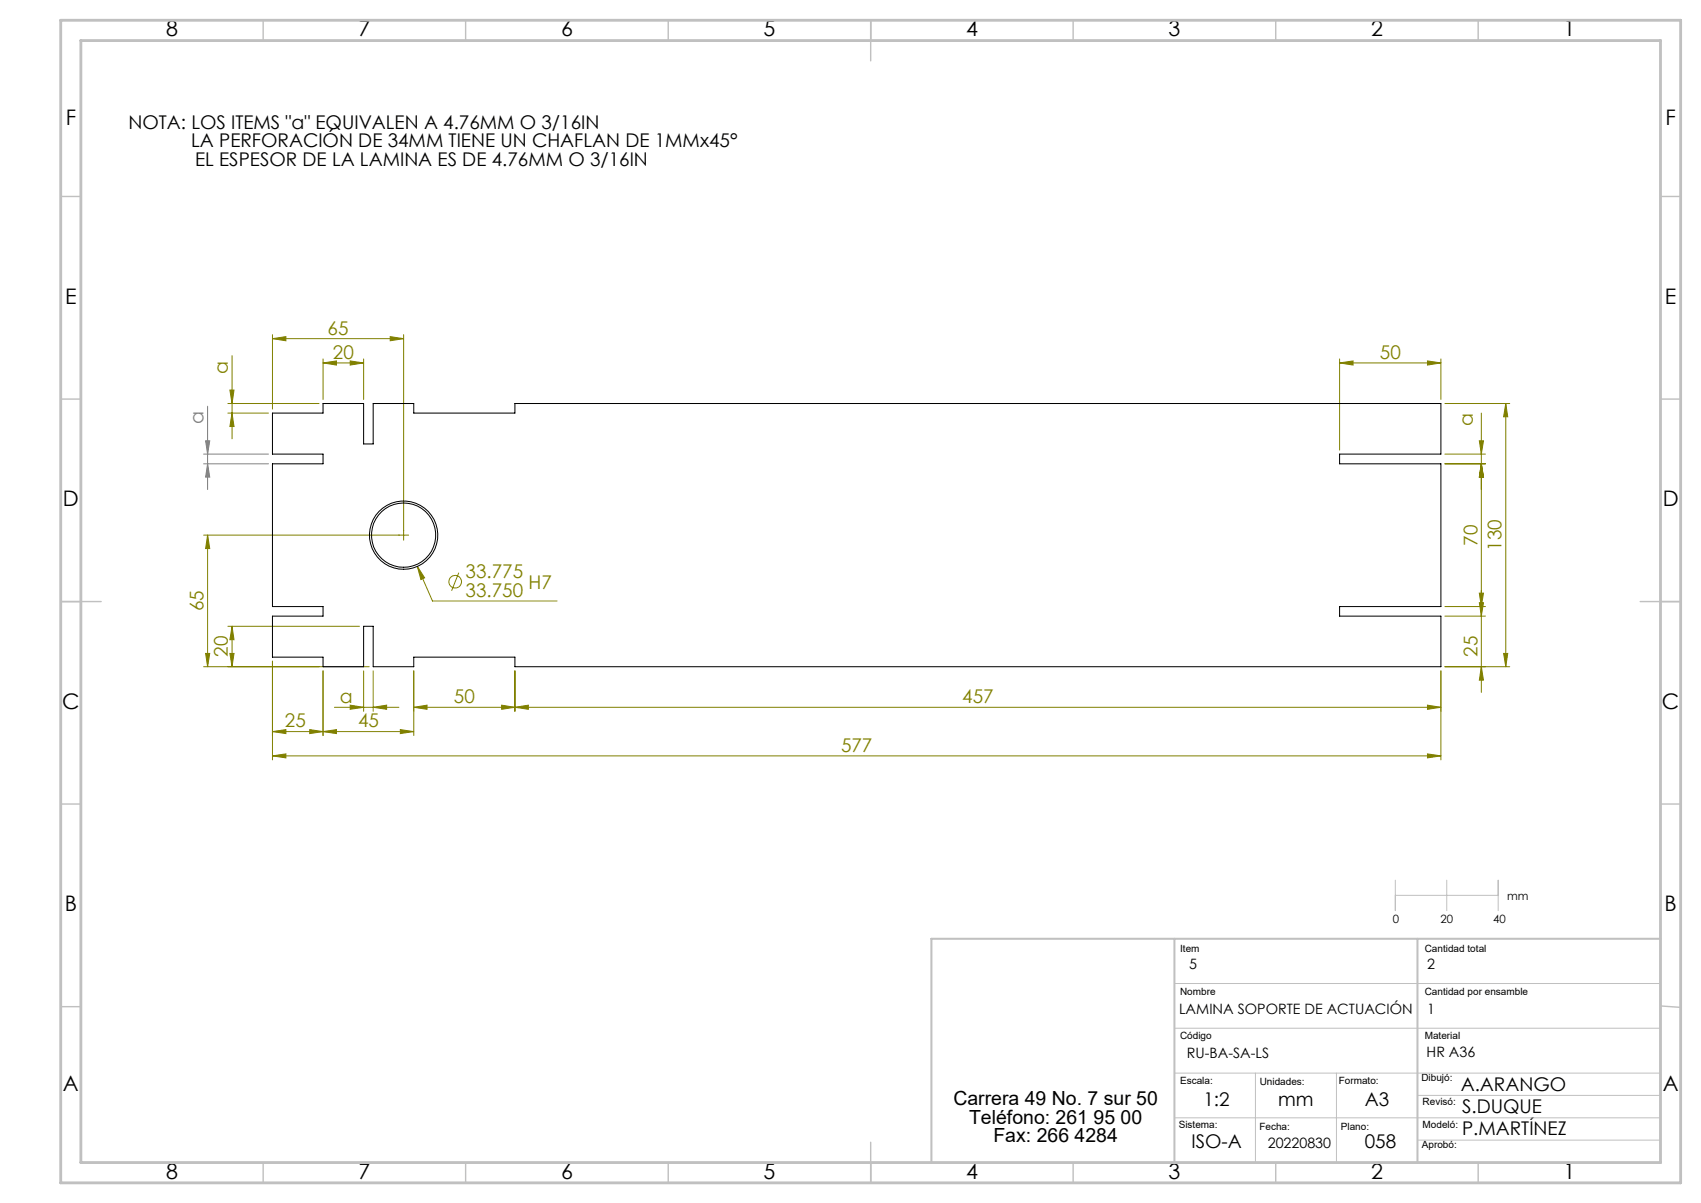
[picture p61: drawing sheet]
<svg xmlns="http://www.w3.org/2000/svg" width="420mm" height="297mm" viewBox="0 0 420 297" stroke-linecap="round" stroke-linejoin="round" font-family="sans-serif">
<defs><g id="words">
<g font-size="5.3">
<text x="41" y="9">8</text>
<text x="88.5" y="9">7</text>
<text x="138.5" y="9">6</text>
<text x="188.5" y="9">5</text>
<text x="238.5" y="9">4</text>
<text x="288.5" y="9">3</text>
<text x="338.5" y="9">2</text>
<text x="386" y="9">1</text>
<text x="16.2" y="30.7">F</text>
<text x="411.2" y="30.7">F</text>
<text x="16.1" y="75">E</text>
<text x="411.1" y="75">E</text>
<text x="15.5" y="125">D</text>
<text x="410.5" y="125">D</text>
<text x="15.4" y="175">C</text>
<text x="410.4" y="175">C</text>
<text x="16" y="225">B</text>
<text x="411" y="225">B</text>
<text x="15.5" y="269.2">A</text>
<text x="410.5" y="269.2">A</text>
<text x="41" y="291">8</text>
<text x="88.5" y="291">7</text>
<text x="138.5" y="291">6</text>
<text x="188.5" y="291">5</text>
<text x="238.5" y="291">4</text>
<text x="288.5" y="291">3</text>
<text x="338.5" y="291">2</text>
<text x="386" y="291">1</text>
</g>
<g font-size="4.8">
<text x="235.4" y="272.9">Carrera 49 No. 7 sur 50</text>
<text x="239.3" y="277.4">Teléfono: 261 95 00</text>
<text x="245.3" y="281.9">Fax: 266 4284</text>
</g>
<g font-size="4.7">
<text x="31.7" y="31.8">NOTA: LOS ITEMS &quot;a&quot; EQUIVALEN A 4.76MM O 3/16IN</text>
<text x="47.2" y="36.4">LA PERFORACIÓN DE 34MM TIENE UN CHAFLAN DE 1MMx45°</text>
<text x="48.2" y="40.9">EL ESPESOR DE LA LAMINA ES DE 4.76MM O 3/16IN</text>
<text x="360.7" y="269.2">A.ARANGO</text>
<text x="297.2" y="272.9">1:2</text>
<text x="315.6" y="272.9">mm</text>
<text x="337" y="272.9">A3</text>
<text x="361" y="274.8">S.DUQUE</text>
<text x="361" y="280.2">P.MARTÍNEZ</text>
<text x="294.2" y="283.5">ISO-A</text>
<text x="337" y="283.5">058</text>
</g>
<g font-size="4.7" fill="#808000">
<text x="80.9" y="82.6">65</text>
<text x="82.2" y="88.6">20</text>
<text x="340.7" y="88.6">50</text>
<text x="56.3" y="92.3" transform="rotate(-90 56.3 92.3)">a</text>
<text x="363.7" y="105.2" transform="rotate(-90 363.7 105.2)">a</text>
<text x="364.8" y="134.7" transform="rotate(-90 364.8 134.7)">70</text>
<text x="370.8" y="136" transform="rotate(-90 370.8 136)">130</text>
<text x="115" y="142.8">33.775</text>
<text x="115" y="147.3">33.750</text>
<text x="130.5" y="145.3">H7</text>
<text x="50.3" y="150.9" transform="rotate(-90 50.3 150.9)">65</text>
<text x="56.3" y="162.2" transform="rotate(-90 56.3 162.2)">20</text>
<text x="364.8" y="162.2" transform="rotate(-90 364.8 162.2)">25</text>
<text x="83.9" y="173.6">a</text>
<text x="112.1" y="173.6">50</text>
<text x="237.6" y="173.6">457</text>
<text x="70.3" y="179.6">25</text>
<text x="88.4" y="179.6">45</text>
<text x="207.7" y="185.6">577</text>
</g>
<text font-size="4.7" fill="#808080" x="50.3" y="104.8" transform="rotate(-90 50.3 104.8)">a</text>
<g font-size="3.5">
<text x="293.6" y="239.2">5</text>
<text x="352.4" y="239.2">2</text>
<text x="291.1" y="250.2">LAMINA SOPORTE DE ACTUACIÓN</text>
<text x="352.4" y="250.2">1</text>
<text x="293.1" y="261.2">RU-BA-SA-LS</text>
<text x="352.2" y="261.1">HR A36</text>
<text x="313" y="283.5">20220830</text>
</g>
<g font-size="2.8">
<text x="343.9" y="227.8">0</text>
<text x="355.7" y="227.8">20</text>
<text x="368.7" y="227.8">40</text>
<text x="372.2" y="222.3">mm</text>
</g>
<g font-size="2.5">
<text x="291.4" y="235.1">Item</text>
<text x="351.8" y="235.1">Cantidad total</text>
<text x="291.4" y="245.5">Nombre</text>
<text x="351.8" y="245.5">Cantidad por ensamble</text>
<text x="291.4" y="256.5">Código</text>
<text x="351.8" y="256.5">Material</text>
<text x="291.4" y="267.7">Escala:</text>
<text x="311" y="267.8">Unidades:</text>
<text x="330.6" y="267.7">Formato:</text>
<text x="351" y="267">Dibujó:</text>
<text x="351.3" y="272.9">Revisó:</text>
<text x="291" y="278.4">Sistema:</text>
<text x="311" y="279">Fecha:</text>
<text x="331.1" y="279">Plano:</text>
<text x="351.3" y="278.4">Modeló:</text>
<text x="351.1" y="283.5">Aprobó:</text>
</g>
</g></defs>
<g fill="none" stroke="#808000" stroke-width=".25">
<path d="M56.3 99.6h22.5M56.8 96.3h1l-.5 3.3zM57.3 87.8v20.5M67.3 83.6l3.3-.5v1zM67.3 82.6v18.4M67.3 83.6h32.4M79.8 89.6l3.3-.5v1zM79.8 89.6h10M79.8 88.6v10M86.5 89.1l3.3 .5-3.3 .5zM89.8 88.6v10M96.3 83.1l3.4 .5-3.4 .5z"/>
<path d="M99.7 82.6v50.8M330.8 89.6l3.3-.5v1zM330.8 88.6v22.5M330.8 89.6h25M352.5 89.1l3.3 .5-3.3 .5zM355.8 88.6v10M356.8 99.6h16M371.8 99.6v65M371.8 99.6l.5 3.3h-1zM56.3 102h10M57.3 102l.5 3.3h-1zM356.8 114.5h10"/>
<path d="M356.8 112.1h10M365.3 108.8h1l-.5 3.3zM365.8 102v69M365.8 114.5l.5 3.3h-1zM50.3 132.1h50.6M51.3 132.1v32.5M51.3 132.1l.5 3.3h-1zM103 139.8l1.8 2.9-.9 .4zM103 139.8l3.8 8.6h30.7M56.3 154.6h32.5M57.3 154.6v10M57.3 154.6l.5 3.3h-1z"/>
<path d="M113.3 141.4l-1.8 4.4M356.8 149.8h10M356.8 152.1h10M365.3 146.4h1l-.5 3.4zM365.3 148.8h1l-.5 3.3zM50.3 164.6h40.9M50.8 161.3h1l-.5 3.3zM56.8 161.3h1l-.5 3.3zM67.3 163.2v24.4M79.8 165.6v16M82.6 174.6h15.9M86.5 174.1l3.3 .5-3.3 .5z"/>
<path d="M89.8 165.6v10M92.1 174.6l3.4-.5v1zM92.1 165.6v10M102.2 174.6l3.2-.5v1zM102.2 174.6h253.6M102.2 165.6v16M123.9 174.1l3.2 .5-3.2 .5zM127.1 174.6l3.4-.5v1zM127.1 165.6v10M352.5 174.1l3.3 .5-3.3 .5zM355.8 165.6v22M356.8 164.6h16"/>
<path d="M365.8 164.6l.5 3.3h-1zM371.3 161.3h1l-.5 3.3zM67.3 186.6l3.3-.5v1zM67.3 186.6h288.5M67.3 180.6l3.3-.5v1zM76.5 180.1l3.3 .5-3.3 .5zM79.8 180.6l3.3-.5v1zM98.8 180.1l3.4 .5-3.4 .5zM102.2 180.6h-34.9M352.5 186.1l3.3 .5-3.3 .5z"/>
<circle cx="112.4" cy="143.6" r="1.56"/>
</g>
<path d="M50.3 114.5h16M50.3 112.1h16M50.8 108.8h1l-.5 3.3zM51.3 100.3v20.6M51.3 114.5l.5 3.3h-1z" fill="none" stroke="#808080" stroke-width=".25"/>
<path d="M344.5 217.3v7.5M357.2 217.3v7.5M369.9 217.3v7.5M344.5 221h25.4M290 242.8h120M290 253.9h120M290 264.9h120M290 276h120M310 264.9v22.1M330 264.9v22.1M350 270.4h60M350 281.5h60" fill="none" stroke="#c0c0c0" stroke-width=".25"/>
<g fill="none" stroke="#c0c0c0" stroke-width=".35">
<path d="M65 5v5M115 5v5M165 5v5M215 5v10M265 5v5M315 5v5M365 5v5M15 48.5h5M410 48.5h5M15 98.5h5M410 98.5h5M15 148.5h10"/>
<path d="M405 148.5h10M15 198.5h5M410 198.5h5M15 248.5h5M410 248.4l5 .3M65 287v5M115 287v5M165 287v5M215 282v10M265 287v5M315 287v5M365 287v5"/>
</g>
<path d="M290 231.8v55.2M350 231.8v55.2M410 231.8h-180v55.2" fill="none" stroke="#c0c0c0" stroke-width=".5"/>
<path d="M15 5h400v287h-400zM20 10h390v277h-390z" fill="none" stroke="#c0c0c0" stroke-width=".7"/>
<g fill="#808000">
<path d="M352.5 89.1l3.3 .5-3.3 .5zM330.8 89.6l3.3-.5v1zM352.5 174.1l3.3 .5-3.3 .5zM127.1 174.6l3.4-.5v1zM123.9 174.1l3.2 .5-3.2 .5zM102.2 174.6l3.2-.5v1zM76.5 180.1l3.3 .5-3.3 .5zM67.3 180.6l3.3-.5v1zM92.1 174.6l3.4-.5v1zM86.5 174.1l3.3 .5-3.3 .5zM96.3 83.1l3.4 .5-3.4 .5zM67.3 83.6l3.3-.5v1z"/>
<path d="M67.3 186.6l3.3-.5v1zM352.5 186.1l3.3 .5-3.3 .5zM103 139.8l.9 3.3 .9-.4zM79.8 89.6l3.3-.5v1zM86.5 89.1l3.3 .5-3.3 .5zM79.8 180.6l3.3-.5v1zM98.8 180.1l3.4 .5-3.4 .5z"/>
<path d="M57.3 102l.5 3.3h-1zM56.8 96.3h1l-.5 3.3z"/>
<path d="M371.8 99.6l.5 3.3h-1zM371.3 161.3h1l-.5 3.3zM365.8 114.5l.5 3.3h-1zM365.3 146.4h1l-.5 3.4zM365.3 148.8h1l-.5 3.3zM365.8 164.6l.5 3.3h-1zM365.3 108.8h1l-.5 3.3zM365.8 114.5l.5 3.3h-1zM57.3 154.6l.5 3.3h-1zM56.8 161.3h1l-.5 3.3zM51.3 132.1l.5 3.3h-1zM50.8 161.3h1l-.5 3.3z"/>
</g>
<path d="M51.3 114.5l.5 3.3h-1zM50.8 108.8h1l-.5 3.3z" fill="#808080"/>
<g fill="none" stroke="#000" stroke-width=".25">
<path d="M67.3 102h12.5v-2.4h10v10h2.3v-10h10.1v2.4h24.9v-2.4h228.7v12.5h-25v2.4h25v35.3h-25v2.3h25v12.5h-228.7v-2.4h-24.9v2.4h-10.1v-10h-2.3v10h-10v-2.4h-12.5v-10.1h12.5v-2.3h-12.5v-35.3h12.5v-2.4h-12.5z"/>
<circle cx="99.6" cy="132.1" r="8.4"/>
<circle cx="99.7" cy="132.1" r="7.9"/>
</g>
<use href="#words"/>
</svg>
